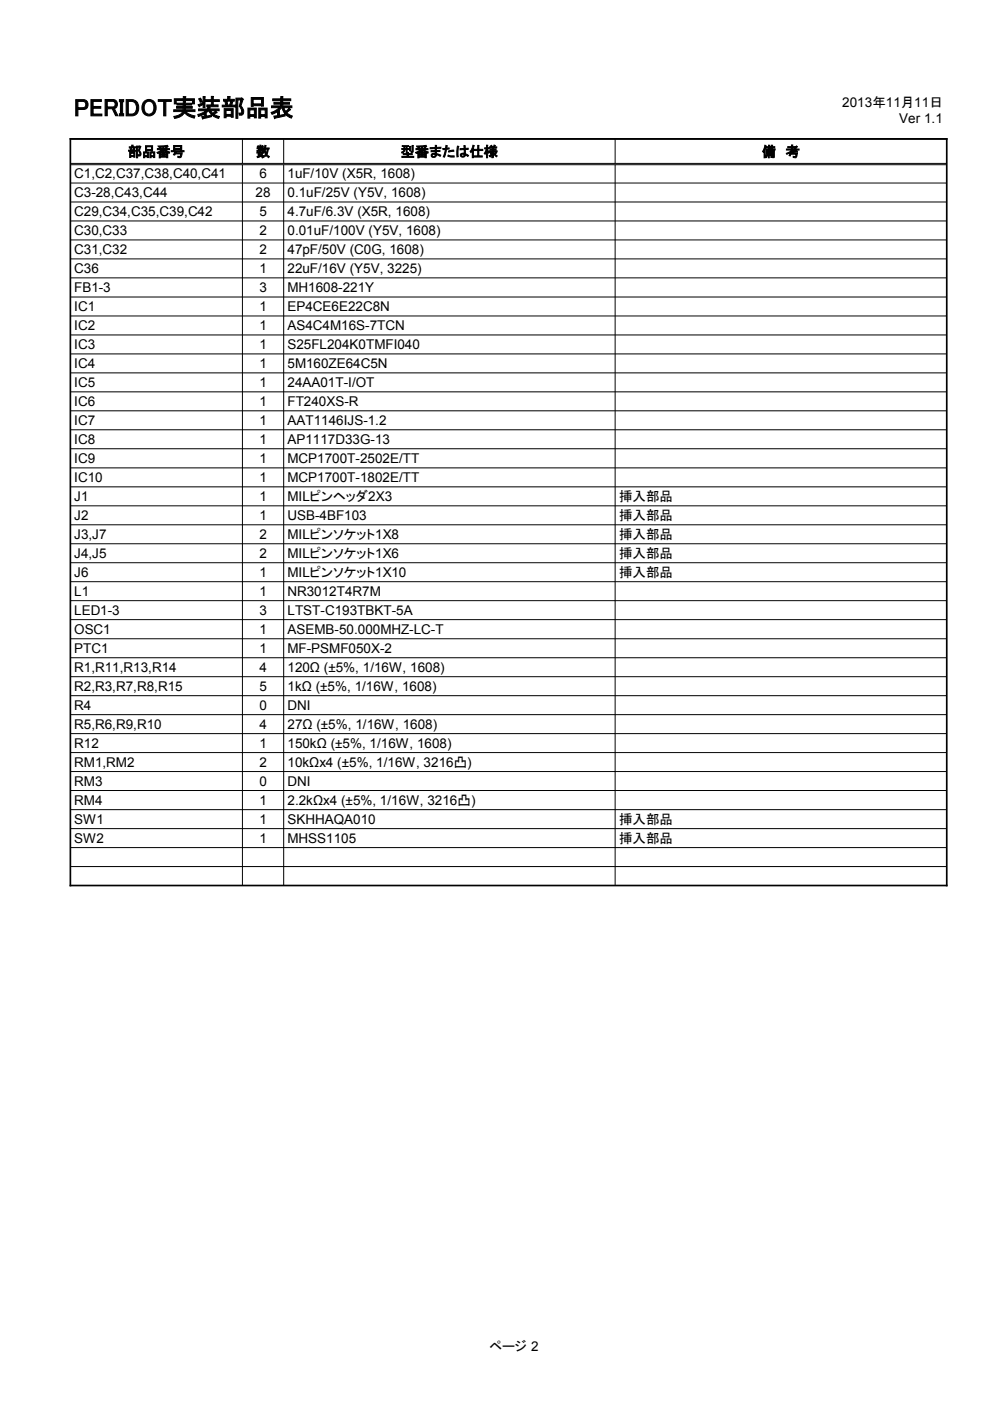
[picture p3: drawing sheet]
<svg xmlns="http://www.w3.org/2000/svg" width="210mm" height="297mm" viewBox="0 0 210 297" stroke-linecap="round" stroke-linejoin="round" font-family="sans-serif">
<defs><g id="words">
<text font-size="5.2" x="15.7" y="24.6">PERIDOT実装部品表</text>
<g font-size="3">
<text x="27.1" y="33.2">部品番号</text>
<text x="54.3" y="33.2">数</text>
<text x="84.9" y="33.2">型番または仕様</text>
<text x="161.5" y="33.2">備　考</text>
</g>
<g font-size="2.9">
<text x="178.5" y="22.8">2013年11月11日</text>
<text x="190.7" y="26">Ver 1.1</text>
<text x="15.7" y="37.7">C1,C2,C37,C38,C40,C41</text>
<text x="15.7" y="41.8">C3-28,C43,C44</text>
<text x="54.2" y="41.8">28</text>
<text x="55" y="37.7">6</text>
<text x="61" y="37.7">1uF/10V (X5R, 1608)</text>
<text x="61" y="41.8">0.1uF/25V (Y5V, 1608)</text>
<text x="15.7" y="45.8">C29,C34,C35,C39,C42</text>
<text x="55" y="45.8">5</text>
<text x="61" y="45.8">4.7uF/6.3V (X5R, 1608)</text>
<text x="15.7" y="49.8">C30,C33</text>
<text x="15.7" y="53.9">C31,C32</text>
<text x="55" y="49.8">2</text>
<text x="55" y="53.9">2</text>
<text x="61" y="49.8">0.01uF/100V (Y5V, 1608)</text>
<text x="61" y="53.9">47pF/50V (C0G, 1608)</text>
<text x="15.7" y="57.9">C36</text>
<text x="55" y="57.9">1</text>
<text x="61" y="57.9">22uF/16V (Y5V, 3225)</text>
<text x="15.7" y="61.9">FB1-3</text>
<text x="15.7" y="65.9">IC1</text>
<text x="55" y="61.9">3</text>
<text x="55" y="65.9">1</text>
<text x="61" y="61.9">MH1608-221Y</text>
<text x="61" y="65.9">EP4CE6E22C8N</text>
<text x="15.7" y="70">IC2</text>
<text x="55" y="70">1</text>
<text x="61" y="70">AS4C4M16S-7TCN</text>
<text x="15.7" y="74">IC3</text>
<text x="55" y="74">1</text>
<text x="61" y="74">S25FL204K0TMFI040</text>
<text x="15.7" y="78">IC4</text>
<text x="15.7" y="82.1">IC5</text>
<text x="55" y="78">1</text>
<text x="55" y="82.1">1</text>
<text x="61" y="78">5M160ZE64C5N</text>
<text x="61" y="82.1">24AA01T-I/OT</text>
<text x="15.7" y="86.1">IC6</text>
<text x="55" y="86.1">1</text>
<text x="61" y="86.1">FT240XS-R</text>
<text x="15.7" y="90.1">IC7</text>
<text x="15.7" y="94.1">IC8</text>
<text x="55" y="90.1">1</text>
<text x="55" y="94.1">1</text>
<text x="61" y="90.1">AAT1146IJS-1.2</text>
<text x="61" y="94.1">AP1117D33G-13</text>
<text x="15.7" y="98.1">IC9</text>
<text x="55" y="98.1">1</text>
<text x="61" y="98.1">MCP1700T-2502E/TT</text>
<text x="15.7" y="102.2">IC10</text>
<text x="15.7" y="106.2">J1</text>
<text x="55" y="102.2">1</text>
<text x="55" y="106.2">1</text>
<text x="61" y="102.2">MCP1700T-1802E/TT</text>
<text x="61" y="106.2">MILピンヘッダ2X3</text>
<text x="131.3" y="106.3">挿入部品</text>
<text x="15.7" y="110.2">J2</text>
<text x="55" y="110.2">1</text>
<text x="61" y="110.2">USB-4BF103</text>
<text x="131.3" y="110.3">挿入部品</text>
<text x="15.7" y="114.3">J3,J7</text>
<text x="15.7" y="118.3">J4,J5</text>
<text x="55" y="114.3">2</text>
<text x="55" y="118.3">2</text>
<text x="61" y="114.3">MILピンソケット1X8</text>
<text x="61" y="118.3">MILピンソケット1X6</text>
<text x="131.3" y="114.3">挿入部品</text>
<text x="131.3" y="118.4">挿入部品</text>
<text x="15.7" y="122.3">J6</text>
<text x="55" y="122.3">1</text>
<text x="61" y="122.3">MILピンソケット1X10</text>
<text x="131.3" y="122.4">挿入部品</text>
<text x="15.7" y="126.3">L1</text>
<text x="15.7" y="130.4">LED1-3</text>
<text x="55" y="126.3">1</text>
<text x="55" y="130.4">3</text>
<text x="61" y="126.3">NR3012T4R7M</text>
<text x="61" y="130.4">LTST-C193TBKT-5A</text>
<text x="15.7" y="134.4">OSC1</text>
<text x="55" y="134.4">1</text>
<text x="61" y="134.4">ASEMB-50.000MHZ-LC-T</text>
<text x="15.7" y="138.4">PTC1</text>
<text x="15.7" y="142.4">R1,R11,R13,R14</text>
<text x="55" y="138.4">1</text>
<text x="55" y="142.4">4</text>
<text x="61" y="138.4">MF-PSMF050X-2</text>
<text x="61" y="142.4">120Ω (±5%, 1/16W, 1608)</text>
<text x="15.7" y="146.5">R2,R3,R7,R8,R15</text>
<text x="55" y="146.5">5</text>
<text x="61" y="146.5">1kΩ (±5%, 1/16W, 1608)</text>
<text x="15.7" y="150.5">R4</text>
<text x="15.7" y="154.5">R5,R6,R9,R10</text>
<text x="55" y="150.5">0</text>
<text x="55" y="154.5">4</text>
<text x="61" y="150.5">DNI</text>
<text x="61" y="154.5">27Ω (±5%, 1/16W, 1608)</text>
<text x="15.7" y="158.5">R12</text>
<text x="55" y="158.5">1</text>
<text x="61" y="158.5">150kΩ (±5%, 1/16W, 1608)</text>
<text x="15.7" y="162.6">RM1,RM2</text>
<text x="15.7" y="166.6">RM3</text>
<text x="55" y="162.6">2</text>
<text x="55" y="166.6">0</text>
<text x="61" y="166.6">DNI</text>
<text x="61" y="162.6">10kΩx4 (±5%, 1/16W, 3216凸)</text>
<text x="15.7" y="170.6">RM4</text>
<text x="55" y="170.6">1</text>
<text x="61" y="170.6">2.2kΩx4 (±5%, 1/16W, 3216凸)</text>
<text x="15.7" y="174.6">SW1</text>
<text x="15.7" y="178.6">SW2</text>
<text x="55" y="174.6">1</text>
<text x="55" y="178.6">1</text>
<text x="61" y="174.6">SKHHAQA010</text>
<text x="61" y="178.6">MHSS1105</text>
<text x="131.3" y="174.7">挿入部品</text>
<text x="131.3" y="178.7">挿入部品</text>
<text x="103.8" y="286.3">ページ 2</text>
</g>
</g></defs>
<g fill="#000" stroke="#000" stroke-width=".21">
<path d="M14.9 29.4h185.9v.1h-185.9z" fill-rule="evenodd"/>
<path d="M14.9 29.4h.1v158.4h-.1z" fill-rule="evenodd"/>
<path d="M200.7 29.4h.1v158.4h-.1z" fill-rule="evenodd"/>
<path d="M14.9 187.7h185.9v.1h-185.9z" fill-rule="evenodd"/>
</g>
<g fill="none" stroke="#000" stroke-width=".21">
<path d="M15 34.6h185.7M15 34.9h185.7M15 38.8h185.7M51.4 29.5v5.1M51.4 34.9v152.8M60.1 29.5v5.1M60.1 34.9v152.8M130.4 29.5v5.1M130.4 34.9v152.8M15 42.8h185.7M15 46.8h185.7M15 50.9h185.7"/>
<path d="M15 54.9h185.7M15 58.9h185.7M15 63h185.7M15 67h185.7M15 71h185.7M15 75h185.7M15 79.1h185.7M15 83.1h185.7M15 87.1h185.7M15 91.1h185.7M15 95.1h185.7M15 99.2h185.7"/>
<path d="M15 103.2h185.7M15 107.2h185.7M15 111.3h185.7M15 115.3h185.7M15 119.3h185.7M15 123.3h185.7M15 127.4h185.7M15 131.4h185.7M15 135.4h185.7M15 139.5h185.7M15 143.5h185.7M15 147.5h185.7"/>
<path d="M15 151.5h185.7M15 155.5h185.7M15 159.6h185.7M15 163.6h185.7M15 167.6h185.7M15 171.7h185.7M15 175.7h185.7M15 179.7h185.7M15 183.7h185.7"/>
</g>
<use href="#words"/>
</svg>
